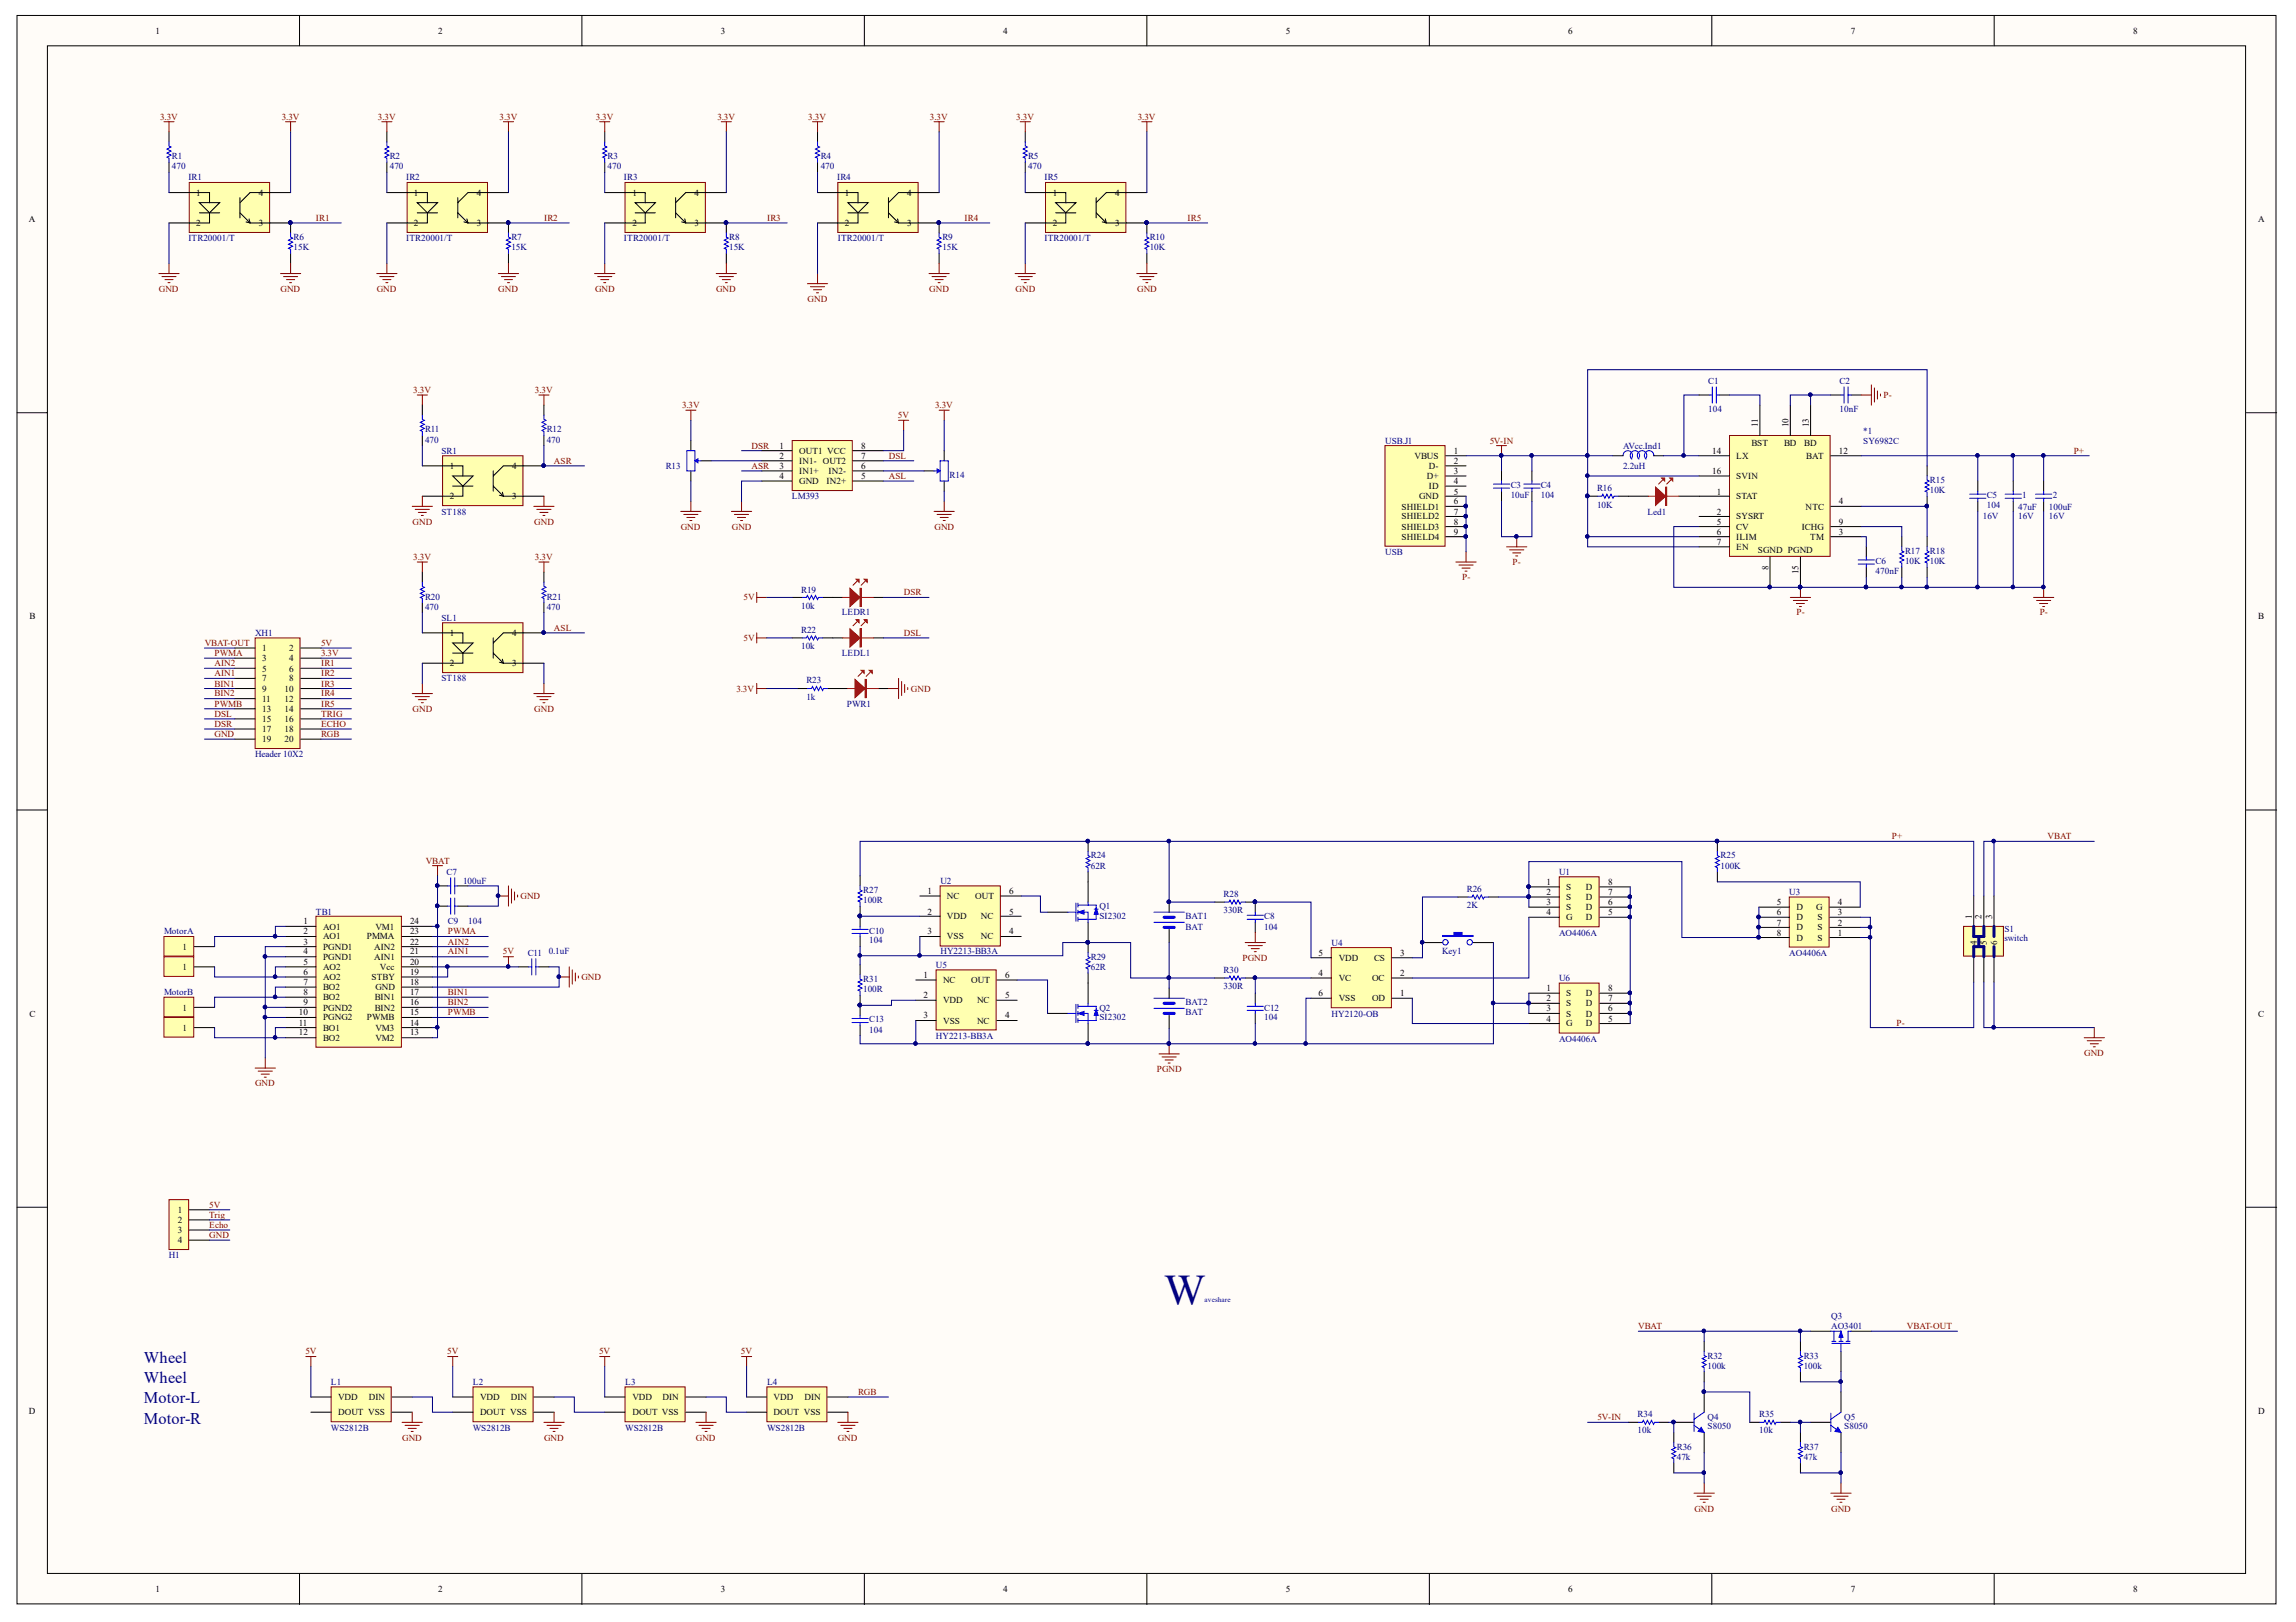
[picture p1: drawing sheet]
<svg xmlns="http://www.w3.org/2000/svg" width="297mm" height="210mm" viewBox="0 0 297 210" stroke-linecap="round" stroke-linejoin="round" font-family="sans-serif">
<defs><g id="words">
<text font-size="5.7" fill="#000080" x="150.6" y="168.8">W</text>
<g font-size="2.1" fill="#000080">
<text x="18.6" y="176.4">Wheel</text>
<text x="18.6" y="179">Wheel</text>
<text x="18.6" y="184.2">Motor-R</text>
<text x="18.6" y="181.6">Motor-L</text>
</g>
<g font-size="1.2">
<text x="20.1" y="4.4">1</text>
<text x="56.7" y="4.4">2</text>
<text x="93.2" y="4.4">3</text>
<text x="129.8" y="4.4">4</text>
<text x="166.3" y="4.4">5</text>
<text x="202.9" y="4.4">6</text>
<text x="239.4" y="4.4">7</text>
<text x="276" y="4.4">8</text>
<text x="3.7" y="28.7">A</text>
<text x="25.4" y="25.4">1</text>
<text x="25.4" y="29.2">2</text>
<text x="33.5" y="29.2">3</text>
<text x="33.5" y="25.4">4</text>
<text x="53.6" y="25.4">1</text>
<text x="53.6" y="29.2">2</text>
<text x="61.7" y="29.2">3</text>
<text x="61.7" y="25.4">4</text>
<text x="81.8" y="25.4">1</text>
<text x="81.8" y="29.2">2</text>
<text x="89.9" y="29.2">3</text>
<text x="89.9" y="25.4">4</text>
<text x="109.3" y="25.4">1</text>
<text x="109.3" y="29.2">2</text>
<text x="117.3" y="29.2">3</text>
<text x="117.3" y="25.4">4</text>
<text x="136.2" y="25.4">1</text>
<text x="136.2" y="29.2">2</text>
<text x="144.3" y="29.2">3</text>
<text x="144.3" y="25.4">4</text>
<text x="292.1" y="28.7">A</text>
<text x="100.9" y="58.1">1</text>
<text x="100.9" y="59.3">2</text>
<text x="103.4" y="58.8">OUT1 VCC</text>
<text x="111.4" y="59.3">7</text>
<text x="111.4" y="58.1">8</text>
<text x="183" y="59.3">VBUS</text>
<text x="188.1" y="58.8">1</text>
<text x="221.5" y="58.8">14</text>
<text x="224.6" y="59.3">LX</text>
<text x="226.6" y="57.7">BST</text>
<text x="227.4" y="55.3" transform="rotate(-90 227.4 55.3)">11</text>
<text x="230.8" y="57.7">BD</text>
<text x="231.4" y="55.3" transform="rotate(-90 231.4 55.3)">10</text>
<text x="233.4" y="57.7">BD</text>
<text x="233.7" y="59.3">BAT</text>
<text x="234" y="55.3" transform="rotate(-90 234 55.3)">13</text>
<text x="237.9" y="58.8">12</text>
<text x="58.2" y="60.7">1</text>
<text x="58.2" y="64.6">2</text>
<text x="66.2" y="64.6">3</text>
<text x="66.2" y="60.7">4</text>
<text x="100.9" y="60.7">3</text>
<text x="100.9" y="62">4</text>
<text x="103.4" y="60">IN1- OUT2</text>
<text x="103.4" y="61.4">IN1+</text>
<text x="103.4" y="62.6">GND</text>
<text x="106.9" y="62.6">IN2+</text>
<text x="107.2" y="61.4">IN2-</text>
<text x="111.4" y="62">5</text>
<text x="111.4" y="60.7">6</text>
<text x="181.3" y="65.9">SHIELD1</text>
<text x="183.6" y="64.6">GND</text>
<text x="184.6" y="62">D+</text>
<text x="184.9" y="60.7">D-</text>
<text x="184.9" y="63.3">ID</text>
<text x="188.1" y="60">2</text>
<text x="188.1" y="61.4">3</text>
<text x="188.1" y="62.6">4</text>
<text x="188.1" y="64">5</text>
<text x="188.1" y="65.3">6</text>
<text x="221.5" y="61.4">16</text>
<text x="222.1" y="64">1</text>
<text x="224.6" y="62">SVIN</text>
<text x="224.6" y="64.6">STAT</text>
<text x="233.6" y="65.9">NTC</text>
<text x="237.9" y="65.3">4</text>
<text x="181.3" y="67.2">SHIELD2</text>
<text x="181.3" y="68.6">SHIELD3</text>
<text x="181.3" y="69.8">SHIELD4</text>
<text x="188.1" y="66.6">7</text>
<text x="188.1" y="67.9">8</text>
<text x="188.1" y="69.2">9</text>
<text x="222.1" y="66.6">2</text>
<text x="222.1" y="67.9">5</text>
<text x="222.1" y="69.2">6</text>
<text x="222.1" y="70.5">7</text>
<text x="224.6" y="67.2">SYSRT</text>
<text x="224.6" y="68.6">CV</text>
<text x="224.6" y="69.8">ILIM</text>
<text x="224.6" y="71.2">EN</text>
<text x="227.4" y="71.5">SGND PGND</text>
<text x="233.1" y="68.6">ICHG</text>
<text x="234.2" y="69.8">TM</text>
<text x="237.9" y="69.2">3</text>
<text x="237.9" y="67.9">9</text>
<text x="228.8" y="73.7" transform="rotate(-90 228.8 73.7)">8</text>
<text x="232.7" y="74.3" transform="rotate(-90 232.7 74.3)">15</text>
<text x="3.8" y="80.1">B</text>
<text x="58.2" y="82.3">1</text>
<text x="66.2" y="82.3">4</text>
<text x="292.1" y="80.1">B</text>
<text x="33.9" y="84.3">1</text>
<text x="33.9" y="85.6">3</text>
<text x="33.9" y="86.9">5</text>
<text x="33.9" y="88.2">7</text>
<text x="33.9" y="89.5">9</text>
<text x="36.8" y="89.5">10</text>
<text x="37.4" y="84.3">2</text>
<text x="37.4" y="85.6">4</text>
<text x="37.4" y="86.9">6</text>
<text x="37.4" y="88.2">8</text>
<text x="58.2" y="86.2">2</text>
<text x="66.2" y="86.2">3</text>
<text x="33.9" y="90.8">11</text>
<text x="33.9" y="92.2">13</text>
<text x="33.9" y="93.4">15</text>
<text x="33.9" y="94.8">17</text>
<text x="36.8" y="90.8">12</text>
<text x="36.8" y="92.2">14</text>
<text x="36.8" y="93.4">16</text>
<text x="36.8" y="94.8">18</text>
<text x="33.9" y="96">19</text>
<text x="36.8" y="96">20</text>
<text x="39.3" y="119.6">1</text>
<text x="53" y="119.6">24</text>
<text x="120" y="115.7">1</text>
<text x="120" y="118.4">2</text>
<text x="122.5" y="116.3">NC</text>
<text x="122.5" y="119">VDD</text>
<text x="126.1" y="116.3">OUT</text>
<text x="126.9" y="119">NC</text>
<text x="130.5" y="115.7">6</text>
<text x="130.5" y="118.4">5</text>
<text x="200.1" y="114.6">1</text>
<text x="200.1" y="115.8">2</text>
<text x="200.1" y="117.2">3</text>
<text x="200.1" y="118.4">4</text>
<text x="202.6" y="115.1">S</text>
<text x="202.6" y="116.5">S</text>
<text x="202.6" y="117.8">S</text>
<text x="202.6" y="119.1">G</text>
<text x="205.2" y="119.1">D</text>
<text x="205.2" y="117.8">D</text>
<text x="205.2" y="116.5">D</text>
<text x="205.2" y="115.1">D</text>
<text x="208" y="118.4">5</text>
<text x="208" y="117.2">6</text>
<text x="208" y="115.8">7</text>
<text x="208" y="114.6">8</text>
<text x="229.9" y="117.2">5</text>
<text x="229.9" y="118.4">6</text>
<text x="229.9" y="119.8">7</text>
<text x="232.4" y="117.8">D</text>
<text x="232.4" y="119.1">D</text>
<text x="235" y="117.8">G</text>
<text x="235.1" y="119.1">S</text>
<text x="237.7" y="119.8">2</text>
<text x="237.7" y="118.4">3</text>
<text x="237.7" y="117.2">4</text>
<text x="255.1" y="118.9" transform="rotate(-90 255.1 118.9)">1</text>
<text x="256.4" y="118.9" transform="rotate(-90 256.4 118.9)">2</text>
<text x="257.7" y="118.9" transform="rotate(-90 257.7 118.9)">3</text>
<text x="23.6" y="122.9">1</text>
<text x="23.6" y="125.5">1</text>
<text x="39.3" y="120.9">2</text>
<text x="39.3" y="122.2">3</text>
<text x="39.3" y="123.5">4</text>
<text x="39.3" y="124.9">5</text>
<text x="41.8" y="120.3">AO1</text>
<text x="41.8" y="121.6">AO1</text>
<text x="41.8" y="122.9">PGND1</text>
<text x="41.8" y="124.2">PGND1</text>
<text x="41.8" y="125.5">AO2</text>
<text x="47.5" y="121.6">PMMA</text>
<text x="48.4" y="124.2">AIN1</text>
<text x="48.4" y="122.9">AIN2</text>
<text x="48.6" y="120.3">VM1</text>
<text x="49.2" y="125.5">Vcc</text>
<text x="53" y="124.9">20</text>
<text x="53" y="123.5">21</text>
<text x="53" y="122.2">22</text>
<text x="53" y="120.9">23</text>
<text x="120" y="120.9">3</text>
<text x="122.5" y="121.6">VSS</text>
<text x="126.9" y="121.6">NC</text>
<text x="130.5" y="120.9">4</text>
<text x="170.6" y="123.7">5</text>
<text x="173.2" y="124.4">VDD</text>
<text x="177.8" y="124.4">CS</text>
<text x="181.1" y="123.7">3</text>
<text x="229.9" y="121.1">8</text>
<text x="232.4" y="120.4">D</text>
<text x="232.4" y="121.7">D</text>
<text x="235.1" y="121.7">S</text>
<text x="235.1" y="120.4">S</text>
<text x="237.7" y="121.1">1</text>
<text x="255.8" y="122.2" transform="rotate(-90 255.8 122.2)">4</text>
<text x="257" y="122.2" transform="rotate(-90 257 122.2)">5</text>
<text x="258.4" y="122.2" transform="rotate(-90 258.4 122.2)">6</text>
<text x="3.8" y="131.5">C</text>
<text x="23.6" y="130.8">1</text>
<text x="38.7" y="131.4">10</text>
<text x="39.3" y="126.1">6</text>
<text x="39.3" y="127.5">7</text>
<text x="39.3" y="128.8">8</text>
<text x="39.3" y="130.1">9</text>
<text x="41.8" y="126.8">AO2</text>
<text x="41.8" y="128.2">BO2</text>
<text x="41.8" y="129.4">BO2</text>
<text x="41.8" y="130.8">PGND2</text>
<text x="48.1" y="126.8">STBY</text>
<text x="48.5" y="130.8">BIN2</text>
<text x="48.5" y="129.4">BIN1</text>
<text x="48.6" y="128.2">GND</text>
<text x="53" y="131.4">15</text>
<text x="53" y="130.1">16</text>
<text x="53" y="128.8">17</text>
<text x="53" y="127.5">18</text>
<text x="53" y="126.1">19</text>
<text x="119.5" y="126.6">1</text>
<text x="119.5" y="131.8">3</text>
<text x="119.5" y="129.2">2</text>
<text x="122" y="127.2">NC</text>
<text x="122" y="129.9">VDD</text>
<text x="125.6" y="127.2">OUT</text>
<text x="126.4" y="129.9">NC</text>
<text x="130" y="131.8">4</text>
<text x="130" y="126.6">6</text>
<text x="130" y="129.2">5</text>
<text x="170.6" y="128.9">6</text>
<text x="170.6" y="126.3">4</text>
<text x="173.2" y="129.6">VSS</text>
<text x="173.2" y="127">VC</text>
<text x="177.5" y="129.6">OD</text>
<text x="177.5" y="127">OC</text>
<text x="181.1" y="128.9">1</text>
<text x="181.1" y="126.3">2</text>
<text x="200.1" y="128.3">1</text>
<text x="200.1" y="129.6">2</text>
<text x="200.1" y="130.9">3</text>
<text x="202.6" y="128.9">S</text>
<text x="202.6" y="130.2">S</text>
<text x="202.6" y="131.5">S</text>
<text x="205.2" y="131.5">D</text>
<text x="205.2" y="130.2">D</text>
<text x="205.2" y="128.9">D</text>
<text x="208" y="130.9">6</text>
<text x="208" y="129.6">7</text>
<text x="208" y="128.3">8</text>
<text x="292.1" y="131.5">C</text>
<text x="23.6" y="133.4">1</text>
<text x="38.7" y="132.7">11</text>
<text x="38.7" y="134">12</text>
<text x="41.8" y="132.1">PGNG2</text>
<text x="41.8" y="133.4">BO1</text>
<text x="41.8" y="134.7">BO2</text>
<text x="47.5" y="132.1">PWMB</text>
<text x="48.6" y="134.7">VM2</text>
<text x="48.6" y="133.4">VM3</text>
<text x="53" y="134">13</text>
<text x="53" y="132.7">14</text>
<text x="122" y="132.5">VSS</text>
<text x="126.4" y="132.5">NC</text>
<text x="200.1" y="132.2">4</text>
<text x="202.6" y="132.8">G</text>
<text x="205.2" y="132.8">D</text>
<text x="208" y="132.2">5</text>
<text x="23" y="157">1</text>
<text x="23" y="158.3">2</text>
<text x="23" y="159.6">3</text>
<text x="23" y="160.9">4</text>
<text x="3.7" y="183">D</text>
<text x="43.7" y="181.2">VDD</text>
<text x="43.7" y="183.1">DOUT VSS</text>
<text x="47.7" y="181.2">DIN</text>
<text x="62.1" y="181.2">VDD</text>
<text x="62.1" y="183.1">DOUT VSS</text>
<text x="66.1" y="181.2">DIN</text>
<text x="81.8" y="181.2">VDD</text>
<text x="81.8" y="183.1">DOUT VSS</text>
<text x="85.7" y="181.2">DIN</text>
<text x="100.1" y="181.2">VDD</text>
<text x="100.1" y="183.1">DOUT VSS</text>
<text x="104.1" y="181.2">DIN</text>
<text x="292.1" y="183">D</text>
<text x="20.1" y="206">1</text>
<text x="56.7" y="206">2</text>
<text x="93.2" y="206">3</text>
<text x="129.8" y="206">4</text>
<text x="166.3" y="206">5</text>
<text x="202.9" y="206">6</text>
<text x="239.4" y="206">7</text>
<text x="276" y="206">8</text>
</g>
<g font-size="1.2" fill="#800000">
<text x="20.7" y="15.5">3.3V</text>
<text x="36.5" y="15.5">3.3V</text>
<text x="48.9" y="15.5">3.3V</text>
<text x="64.6" y="15.5">3.3V</text>
<text x="77.1" y="15.5">3.3V</text>
<text x="92.8" y="15.5">3.3V</text>
<text x="104.6" y="15.5">3.3V</text>
<text x="120.3" y="15.5">3.3V</text>
<text x="131.5" y="15.5">3.3V</text>
<text x="147.2" y="15.5">3.3V</text>
<text x="40.9" y="28.6">IR1</text>
<text x="70.4" y="28.6">IR2</text>
<text x="99.2" y="28.6">IR3</text>
<text x="124.8" y="28.6">IR4</text>
<text x="153.6" y="28.6">IR5</text>
<text x="20.6" y="37.8">GND</text>
<text x="36.3" y="37.8">GND</text>
<text x="48.7" y="37.8">GND</text>
<text x="64.5" y="37.8">GND</text>
<text x="77" y="37.8">GND</text>
<text x="92.6" y="37.8">GND</text>
<text x="104.5" y="39.1">GND</text>
<text x="120.2" y="37.8">GND</text>
<text x="131.4" y="37.8">GND</text>
<text x="147.1" y="37.8">GND</text>
<text x="53.5" y="50.9">3.3V</text>
<text x="69.2" y="50.9">3.3V</text>
<text x="88.2" y="52.8">3.3V</text>
<text x="121" y="52.8">3.3V</text>
<text x="243.7" y="51.5">P-</text>
<text x="97.2" y="58.1">DSR</text>
<text x="115" y="59.3">DSL</text>
<text x="116.2" y="54.1">5V</text>
<text x="192.7" y="57.4">5V-IN</text>
<text x="268.3" y="58.8">P+</text>
<text x="71.7" y="60">ASR</text>
<text x="97.2" y="60.7">ASR</text>
<text x="115" y="62">ASL</text>
<text x="53.4" y="67.9">GND</text>
<text x="69.1" y="67.9">GND</text>
<text x="88.1" y="68.6">GND</text>
<text x="94.7" y="68.6">GND</text>
<text x="120.9" y="68.6">GND</text>
<text x="53.5" y="72.5">3.3V</text>
<text x="69.2" y="72.5">3.3V</text>
<text x="96.2" y="77.7">5V</text>
<text x="116.9" y="77">DSR</text>
<text x="189.2" y="75.1">P-</text>
<text x="195.7" y="73.1">P-</text>
<text x="26.5" y="83.6">VBAT-OUT</text>
<text x="41.5" y="83.6">5V</text>
<text x="71.7" y="81.7">ASL</text>
<text x="96.2" y="82.9">5V</text>
<text x="116.9" y="82.3">DSL</text>
<text x="232.4" y="79.6">P-</text>
<text x="263.9" y="79.6">P-</text>
<text x="27.8" y="84.9">PWMA</text>
<text x="27.8" y="86.2">AIN2</text>
<text x="27.8" y="87.5">AIN1</text>
<text x="27.8" y="88.9">BIN1</text>
<text x="41.5" y="86.2">IR1</text>
<text x="41.5" y="87.5">IR2</text>
<text x="41.5" y="88.9">IR3</text>
<text x="41.5" y="84.9">3.3V</text>
<text x="95.3" y="89.5">3.3V</text>
<text x="117.9" y="89.5">GND</text>
<text x="27.8" y="94.1">DSR</text>
<text x="27.8" y="92.7">DSL</text>
<text x="27.8" y="90.1">BIN2</text>
<text x="27.8" y="91.5">PWMB</text>
<text x="27.8" y="95.4">GND</text>
<text x="41.5" y="90.1">IR4</text>
<text x="41.5" y="91.5">IR5</text>
<text x="41.5" y="95.4">RGB</text>
<text x="41.5" y="92.7">TRIG</text>
<text x="41.5" y="94.1">ECHO</text>
<text x="53.4" y="92.2">GND</text>
<text x="69.1" y="92.2">GND</text>
<text x="55.1" y="111.8">VBAT</text>
<text x="244.8" y="108.6">P+</text>
<text x="264.9" y="108.6">VBAT</text>
<text x="67.3" y="116.3">GND</text>
<text x="58" y="120.9">PWMA</text>
<text x="58" y="122.2">AIN2</text>
<text x="58" y="123.5">AIN1</text>
<text x="65.1" y="123.5">5V</text>
<text x="160.8" y="124.4">PGND</text>
<text x="58" y="128.8">BIN1</text>
<text x="58" y="130.1">BIN2</text>
<text x="58" y="131.4">PWMB</text>
<text x="75.2" y="126.8">GND</text>
<text x="245.4" y="132.7">P-</text>
<text x="269.6" y="136.6">GND</text>
<text x="33" y="140.6">GND</text>
<text x="149.7" y="138.7">PGND</text>
<text x="27.1" y="156.3">5V</text>
<text x="27.1" y="157.6">Trig</text>
<text x="27.1" y="158.9">Echo</text>
<text x="27.1" y="160.2">GND</text>
<text x="211.9" y="172">VBAT</text>
<text x="246.7" y="172">VBAT-OUT</text>
<text x="39.5" y="175.3">5V</text>
<text x="57.9" y="175.3">5V</text>
<text x="77.5" y="175.3">5V</text>
<text x="95.9" y="175.3">5V</text>
<text x="111" y="180.5">RGB</text>
<text x="206.7" y="183.8">5V-IN</text>
<text x="52" y="186.4">GND</text>
<text x="70.4" y="186.4">GND</text>
<text x="90" y="186.4">GND</text>
<text x="108.4" y="186.4">GND</text>
<text x="219.2" y="195.6">GND</text>
<text x="236.9" y="195.6">GND</text>
</g>
<g font-size="1.2" fill="#000080">
<text x="22.3" y="21.9">470</text>
<text x="22.3" y="20.6">R1</text>
<text x="24.4" y="23.3">IR1</text>
<text x="50.4" y="21.9">470</text>
<text x="50.4" y="20.6">R2</text>
<text x="52.5" y="23.3">IR2</text>
<text x="78.6" y="21.9">470</text>
<text x="78.6" y="20.6">R3</text>
<text x="80.7" y="23.3">IR3</text>
<text x="106.2" y="21.9">470</text>
<text x="106.2" y="20.6">R4</text>
<text x="108.3" y="23.3">IR4</text>
<text x="133" y="21.9">470</text>
<text x="133" y="20.6">R5</text>
<text x="135.1" y="23.3">IR5</text>
<text x="24.4" y="31.2">ITR20001/T</text>
<text x="38" y="32.4">15K</text>
<text x="38" y="31.1">R6</text>
<text x="52.5" y="31.2">ITR20001/T</text>
<text x="66.2" y="32.4">15K</text>
<text x="66.2" y="31.1">R7</text>
<text x="80.7" y="31.2">ITR20001/T</text>
<text x="94.3" y="32.4">15K</text>
<text x="94.3" y="31.1">R8</text>
<text x="108.4" y="31.2">ITR20001/T</text>
<text x="121.9" y="32.4">15K</text>
<text x="121.9" y="31.1">R9</text>
<text x="135.1" y="31.2">ITR20001/T</text>
<text x="148.7" y="32.4">10K</text>
<text x="148.7" y="31.1">R10</text>
<text x="221" y="49.7">C1</text>
<text x="221" y="53.3">104</text>
<text x="238" y="49.7">C2</text>
<text x="238" y="53.3">10nF</text>
<text x="55" y="57.3">470</text>
<text x="55" y="56">R11</text>
<text x="57.1" y="58.8">SR1</text>
<text x="70.7" y="57.3">470</text>
<text x="70.7" y="56">R12</text>
<text x="179.2" y="57.4">USB.J1</text>
<text x="210" y="58.1">AVcc.Ind1</text>
<text x="241" y="56.1">*1</text>
<text x="241" y="57.4">SY6982C</text>
<text x="86.1" y="60.7">R13</text>
<text x="102.5" y="64.6">LM393</text>
<text x="122.8" y="61.9">R14</text>
<text x="195.4" y="63.2">C3</text>
<text x="195.4" y="64.5">10uF</text>
<text x="199.3" y="63.2">C4</text>
<text x="199.3" y="64.5">104</text>
<text x="206.6" y="63.6">R16</text>
<text x="206.6" y="65.7">10K</text>
<text x="210" y="60.7">2.2uH</text>
<text x="249.7" y="62.6">R15</text>
<text x="249.7" y="63.8">10K</text>
<text x="257" y="64.5">C5</text>
<text x="257" y="65.8">104</text>
<text x="261.1" y="65.9">47uF</text>
<text x="261.6" y="64.5">1</text>
<text x="265.1" y="65.9">100uF</text>
<text x="265.6" y="64.5">2</text>
<text x="57.1" y="66.6">ST188</text>
<text x="179.2" y="71.9">USB</text>
<text x="213.1" y="66.6">Led1</text>
<text x="246.5" y="71.7">R17</text>
<text x="249.7" y="71.7">R18</text>
<text x="256.5" y="67.2">16V</text>
<text x="261.1" y="67.2">16V</text>
<text x="265.1" y="67.2">16V</text>
<text x="55" y="77.6">R20</text>
<text x="70.7" y="77.6">R21</text>
<text x="103.6" y="76.7">R19</text>
<text x="242.7" y="73">C6</text>
<text x="242.7" y="74.3">470nF</text>
<text x="246.5" y="73">10K</text>
<text x="249.7" y="73">10K</text>
<text x="33" y="82.3">XH1</text>
<text x="55" y="78.9">470</text>
<text x="57.1" y="80.3">SL1</text>
<text x="70.7" y="78.9">470</text>
<text x="103.6" y="81.9">R22</text>
<text x="103.6" y="78.8">10k</text>
<text x="108.9" y="79.6">LEDR1</text>
<text x="57.1" y="88.2">ST188</text>
<text x="103.6" y="84">10k</text>
<text x="104.3" y="88.4">R23</text>
<text x="108.9" y="84.9">LEDL1</text>
<text x="104.3" y="90.5">1k</text>
<text x="109.6" y="91.5">PWR1</text>
<text x="33" y="98">Header 10X2</text>
<text x="57.8" y="113.2">C7</text>
<text x="141.1" y="111.1">R24</text>
<text x="141.1" y="112.4">62R</text>
<text x="201.7" y="113.2">U1</text>
<text x="222.6" y="111.1">R25</text>
<text x="222.6" y="112.4">100K</text>
<text x="40.9" y="118.4">TB1</text>
<text x="58" y="119.6">C9</text>
<text x="59.9" y="114.4">100uF</text>
<text x="60.6" y="119.6">104</text>
<text x="111.7" y="115.6">R27</text>
<text x="111.7" y="116.8">100R</text>
<text x="121.7" y="114.4">U2</text>
<text x="142.2" y="117.7">Q1</text>
<text x="142.2" y="119">SI2302</text>
<text x="153.4" y="119">BAT1</text>
<text x="158.3" y="116.1">R28</text>
<text x="158.3" y="118.2">330R</text>
<text x="163.5" y="119">C8</text>
<text x="189.8" y="115.4">R26</text>
<text x="189.8" y="117.5">2K</text>
<text x="231.5" y="115.8">U3</text>
<text x="21.2" y="120.9">MotorA</text>
<text x="68.3" y="123.7">C11</text>
<text x="71" y="123.5">0.1uF</text>
<text x="112.4" y="120.8">C10</text>
<text x="112.4" y="122.1">104</text>
<text x="121.1" y="125.3">U5</text>
<text x="121.7" y="123.5">HY2213-BB3A</text>
<text x="141.1" y="124.2">R29</text>
<text x="141.1" y="125.5">62R</text>
<text x="153.4" y="120.3">BAT</text>
<text x="158.3" y="125.9">R30</text>
<text x="163.5" y="120.3">104</text>
<text x="172.3" y="122.4">U4</text>
<text x="186.6" y="123.4">Key1</text>
<text x="201.7" y="121.1">AO4406A</text>
<text x="231.5" y="123.7">AO4406A</text>
<text x="259.3" y="120.6">S1</text>
<text x="259.3" y="121.8">switch</text>
<text x="21.2" y="128.8">MotorB</text>
<text x="111.7" y="127.1">R31</text>
<text x="111.7" y="128.4">100R</text>
<text x="142.2" y="130.8">Q2</text>
<text x="153.4" y="130.1">BAT2</text>
<text x="153.4" y="131.4">BAT</text>
<text x="158.3" y="128">330R</text>
<text x="163.5" y="130.8">C12</text>
<text x="172.3" y="131.5">HY2120-OB</text>
<text x="201.7" y="127">U6</text>
<text x="112.4" y="132.3">C13</text>
<text x="112.4" y="133.7">104</text>
<text x="121.1" y="134.4">HY2213-BB3A</text>
<text x="142.2" y="132.1">SI2302</text>
<text x="163.5" y="132.1">104</text>
<text x="201.7" y="134.8">AO4406A</text>
<text x="21.8" y="162.8">H1</text>
<text x="236.9" y="170.7">Q3</text>
<text x="236.9" y="172">AO3401</text>
<text x="42.8" y="179.2">L1</text>
<text x="61.2" y="179.2">L2</text>
<text x="80.9" y="179.2">L3</text>
<text x="99.2" y="179.2">L4</text>
<text x="220.9" y="175.9">R32</text>
<text x="220.9" y="177.1">100k</text>
<text x="233.3" y="175.9">R33</text>
<text x="233.3" y="177.1">100k</text>
<text x="42.8" y="185.2">WS2812B</text>
<text x="61.2" y="185.2">WS2812B</text>
<text x="80.9" y="185.2">WS2812B</text>
<text x="99.2" y="185.2">WS2812B</text>
<text x="211.9" y="183.4">R34</text>
<text x="211.9" y="185.5">10k</text>
<text x="220.9" y="183.7">Q4</text>
<text x="220.9" y="185">S8050</text>
<text x="227.6" y="183.4">R35</text>
<text x="227.6" y="185.5">10k</text>
<text x="238.6" y="183.7">Q5</text>
<text x="238.6" y="185">S8050</text>
<text x="216.9" y="187.6">R36</text>
<text x="216.9" y="189">47k</text>
<text x="233.3" y="187.6">R37</text>
<text x="233.3" y="189">47k</text>
</g>
<text font-size=".9" fill="#000080" x="155.8" y="168.5">aveshare</text>
</g></defs>
<g fill="#fffcf8" stroke="#000" stroke-width=".13">
<path d="M2.2 2h292.3v205.6h-292.3z"/>
<path d="M6.1 5.9h284.4v197.7h-284.4z"/>
</g>
<g fill="none" stroke="#000" stroke-width=".13">
<path d="M21.9 17.1v1.3M38.7 2v3.9M75.3 2v3.9M105.8 17.1v1.3M111.8 2v3.9M148.4 2v3.9M184.9 2v3.9M221.5 2v3.9M258 2v3.9M21.9 21v1.3M37.6 28.9v1.3M37.6 32.8v1.3"/>
<path d="M105.8 21v1.3M121.5 28.9v1.3M121.5 32.8v1.3M2.2 53.4h3.9M290.6 53.4h3.9M2.2 104.8h3.9M56.6 117.3h1.3M59.2 117.3h1.3M290.6 104.8h3.9M67.1 125.1h1.3M69.7 125.1h1.3M2.2 156.2h3.9"/>
<path d="M290.6 156.2h3.9M38.7 203.7v3.9M75.3 203.7v3.9M111.8 203.7v3.9M148.4 203.7v3.9M184.9 203.7v3.9M221.5 203.7v3.9M258 203.7v3.9"/>
</g>
<g fill="none" stroke="#800000" stroke-width=".13">
<path d="M21.2 15.8h1.3M21.9 15.8v1.3M36.9 15.8h1.4M37.6 15.8v1.3M105.1 15.8h1.3M105.8 15.8v1.3M120.8 15.8h1.4M121.5 15.8v1.3M20.6 35.4h2.6M20.9 35.8h1.9M21.3 36.2h1.1M21.7 36.6h.3"/>
<path d="M21.9 34.1v1.3M36.3 35.4h2.6M36.7 35.8h1.8M37.1 36.2h1M37.5 36.6h.2M37.6 34.1v1.3M104.5 36.7h2.6M104.8 37.1h1.9M105.2 37.5h1.1M105.6 37.9h.3M105.8 35.4v1.3M120.2 35.4h2.6"/>
<path d="M120.6 35.8h1.8M121 36.2h1M121.4 36.6h.2M121.5 34.1v1.3M55.9 112h1.4M56.6 112v1.3M64.5 116h1.3M65.8 114.6v2.7M66.2 115v1.9M66.6 115.4v1.1M67 115.8v.3M33 138.2h2.6"/>
<path d="M33.4 138.6h1.8M33.8 139h1M34.2 139.4h.2M34.3 136.9v1.3M65.1 123.8h1.3M65.8 123.8v1.3M72.3 126.4h1.3M73.6 125.1v2.6M74 125.5v1.8M74.4 125.9v1.1M74.8 126.3v.3"/>
</g>
<g fill="#000080" stroke="#000080" stroke-width=".13">
<circle cx="72.3" cy="126.4" r=".22"/>
<circle cx="65.7" cy="125.1" r=".22"/>
<circle cx="56.6" cy="117.2" r=".22"/>
<circle cx="64.4" cy="115.9" r=".22"/>
<circle cx="37.5" cy="28.8" r=".22"/>
<circle cx="121.5" cy="28.8" r=".22"/>
</g>
<path d="M21.9 18.4v.5l.2 .1-.5 .3 .5 .3-.5 .2 .5 .3-.5 .2 .3 .2v.5M105.8 18.4v.5l.2 .1-.5 .3 .5 .3-.5 .2 .5 .3-.5 .2 .3 .2v.5M37.6 30.2v.5l.3 .1-.6 .3 .6 .2-.6 .3 .6 .3-.6 .2 .3 .2v.5M121.5 30.2v.5l.3 .1-.6 .3 .6 .2-.6 .3 .6 .3-.6 .2 .3 .2v.5M57.9 117.3h.4M58.3 116.2v2.1M58.8 116.2v2.1M58.8 117.3h.4M68.4 125.1h.4M68.8 124.1v2.1M69.3 124.1v2.1M69.3 125.1h.4" fill="none" stroke="#00f" stroke-width=".13"/>
<path d="M24.5 23.6h10.4v6.5h-10.4z" fill="#ffffb0" stroke="#800000" stroke-width=".13"/>
<path d="M21.9 24.9h5.2v1.3M25.8 26.2h2.6l-1.3 1.3zM25.8 27.5h2.6M27.1 27.5v1.4h-5.2M31 25.6v2.6M31 27.5l1.4 1.4M31.8 28.7l.6 .2M32.2 28.3l.2 .6M32.4 28.9h5.2M37.6 24.9h-5.2l-1.4 1.3" fill="none" stroke="#000" stroke-width=".13"/>
<circle cx="37.5" cy="28.8" r=".22" fill="#000080" stroke="#000080" stroke-width=".13"/>
<path d="M108.4 23.6h10.4v6.5h-10.4z" fill="#ffffb0" stroke="#800000" stroke-width=".13"/>
<g fill="none" stroke="#000" stroke-width=".13">
<path d="M132.6 17.1v1.3M105.8 24.9h5.2v1.3M109.7 26.2h2.6l-1.3 1.3zM109.7 27.5h2.6M111 27.5v1.4h-5.2M114.9 25.6v2.6M114.9 27.5l1.4 1.4M115.7 28.7l.6 .2M116.1 28.3l.2 .6M116.3 28.9h5.2M121.5 24.9h-5.2l-1.4 1.3M132.6 21v1.3"/>
<path d="M148.4 28.9v1.3M148.4 32.8v1.3"/>
</g>
<g fill="#000080" stroke="#000080" stroke-width=".13">
<circle cx="121.5" cy="28.8" r=".22"/>
<circle cx="148.3" cy="28.8" r=".22"/>
</g>
<path d="M132.6 18.4v.5l.3 .1-.5 .3 .5 .3-.5 .2 .5 .3-.5 .2 .2 .2v.5M148.4 30.2v.5l.2 .1-.5 .3 .5 .2-.5 .3 .5 .3-.5 .2 .3 .2v.5" fill="none" stroke="#00f" stroke-width=".13"/>
<g fill="none" stroke="#800000" stroke-width=".13">
<path d="M132 15.8h1.3M132.6 15.8v1.3M147.7 15.8h1.3M148.4 15.8v1.3M131.3 35.4h2.7M131.7 35.8h1.9M132.1 36.2h1.1M132.5 36.6h.3M132.6 34.1v1.3M147.1 35.4h2.6M147.5 35.8h1.8M147.8 36.2h1.1"/>
<path d="M148.2 36.6h.3M148.4 34.1v1.3"/>
</g>
<path d="M135.3 23.6h10.4v6.5h-10.4z" fill="#ffffb0" stroke="#800000" stroke-width=".13"/>
<path d="M132.6 24.9h5.3v1.3M136.6 26.2h2.6l-1.3 1.3zM136.6 27.5h2.6M137.9 27.5v1.4h-5.3M141.8 25.6v2.6M141.8 27.5l1.3 1.4M142.6 28.7l.5 .2M143 28.3l.1 .6M143.1 28.9h5.3M148.4 24.9h-5.3l-1.3 1.3" fill="none" stroke="#000" stroke-width=".13"/>
<circle cx="148.3" cy="28.8" r=".22" fill="#000080" stroke="#000080" stroke-width=".13"/>
<path d="M57.3 59h10.4v6.4h-10.4z" fill="#ffffb0" stroke="#800000" stroke-width=".13"/>
<path d="M54.6 60.3h5.3v1.3M58.6 61.6h2.6l-1.3 1.3zM58.6 62.9h2.6M59.9 62.9v1.3h-5.3M63.8 60.9v2.7M63.8 62.9l1.3 1.3M64.6 64.1l.5 .1M65 63.7l.1 .5M65.1 64.2h5.3M70.4 60.3h-5.3l-1.3 1.3" fill="none" stroke="#000" stroke-width=".13"/>
<circle cx="70.3" cy="60.3" r=".22" fill="#000080" stroke="#000080" stroke-width=".13"/>
<path d="M57.3 80.6h10.4v6.4h-10.4z" fill="#ffffb0" stroke="#800000" stroke-width=".13"/>
<path d="M54.6 81.9h5.3v1.3M58.6 83.2h2.6l-1.3 1.3zM58.6 84.5h2.6M59.9 84.5v1.3h-5.3M63.8 82.6v2.6M63.8 84.5l1.3 1.3M64.6 85.7l.5 .1M65 85.3l.1 .5M65.1 85.8h5.3M70.4 81.9h-5.3l-1.3 1.3" fill="none" stroke="#000" stroke-width=".13"/>
<circle cx="70.3" cy="81.9" r=".22" fill="#000080" stroke="#000080" stroke-width=".13"/>
<path d="M99.2 179.5h7.8v4.5h-7.8z" fill="#ffffb0" stroke="#800000" stroke-width=".13"/>
<path d="M96.6 180.8h2.6M96.6 182.8h2.6M107.1 180.8h2.6M107.1 182.8h2.6" fill="none" stroke="#000" stroke-width=".13"/>
<path d="M80.9 179.5h7.7v4.5h-7.7z" fill="#ffffb0" stroke="#800000" stroke-width=".13"/>
<path d="M78.2 180.8h2.7M78.2 182.8h2.7M88.7 180.8h2.6M88.7 182.8h2.6" fill="none" stroke="#000" stroke-width=".13"/>
<path d="M61.2 179.5h7.8v4.5h-7.8z" fill="#ffffb0" stroke="#800000" stroke-width=".13"/>
<path d="M58.6 180.8h2.6M58.6 182.8h2.6M69.1 180.8h2.6M69.1 182.8h2.6" fill="none" stroke="#000" stroke-width=".13"/>
<path d="M42.8 179.5h7.8v4.5h-7.8z" fill="#ffffb0" stroke="#800000" stroke-width=".13"/>
<path d="M54.6 52.4v1.3M54.6 56.4v1.3M70.4 52.4v1.3M70.4 56.4v1.3M54.6 74v1.3M54.6 78v1.3M70.4 74v1.3M70.4 78v1.3M40.2 180.8h2.6M40.2 182.8h2.6M50.7 180.8h2.6M50.7 182.8h2.6" fill="none" stroke="#000" stroke-width=".13"/>
<g fill="none" stroke="#800000" stroke-width=".13">
<path d="M54 51.1h1.3M54.6 51.1v1.3M53.3 65.5h2.6M53.7 65.9h1.9M54.1 66.3h1.1M54.5 66.7h.3M54.6 64.2v1.3M69.1 65.5h2.6M69.5 65.9h1.8M69.8 66.3h1.1M70.2 66.7h.3M70.4 64.2v1.3"/>
<path d="M53.3 89.8h2.6M53.7 90.2h1.9M54.1 90.5h1.1M54.5 90.9h.3M54.6 88.4v1.4M69.1 89.8h2.6M69.5 90.2h1.8M69.8 90.5h1.1M70.2 90.9h.3M70.4 88.4v1.4M39.6 175.5h1.3M40.2 175.5v1.4"/>
<path d="M57.9 175.5h1.3M58.6 175.5v1.4M77.6 175.5h1.3M78.2 175.5v1.4M95.9 175.5h1.3M96.6 175.5v1.4M52 184.1h2.6M52.4 184.5h1.8M52.8 184.8h1.1M53.2 185.2h.3M53.3 182.8v1.3M70.4 184.1h2.6"/>
<path d="M70.8 184.5h1.8M71.2 184.8h1M71.5 185.2h.3M71.7 182.8v1.3M90 184.1h2.7M90.4 184.5h1.9M90.8 184.8h1.1M91.2 185.2h.3M91.3 182.8v1.3M108.4 184.1h2.6M108.8 184.5h1.8M109.2 184.8h1"/>
<path d="M109.6 185.2h.2M109.7 182.8v1.3"/>
</g>
<path d="M54.6 53.7v.6l.3 .1-.5 .3 .5 .2-.5 .3 .5 .2-.5 .3 .2 .1v.6M70.4 53.7v.6l.2 .1-.5 .3 .5 .2-.5 .3 .5 .2-.5 .3 .3 .1v.6M54.6 75.3v.6l.3 .1-.5 .3 .5 .2-.5 .3 .5 .3-.5 .2 .2 .1v.6M70.4 75.3v.6l.2 .1-.5 .3 .5 .2-.5 .3 .5 .3-.5 .2 .3 .1v.6" fill="none" stroke="#00f" stroke-width=".13"/>
<path d="M40.9 118.6h11v16.9h-11z" fill="#ffffb0" stroke="#800000" stroke-width=".13"/>
<g fill="none" stroke="#000" stroke-width=".13">
<path d="M36.9 119.9h4M52 119.9h3.9M36.9 121.2h4M36.9 122.5h4M36.9 123.8h4M36.9 125.1h4M36.9 126.4h4M36.9 127.7h4M36.9 129.1h4M36.9 130.4h4M36.9 131.7h4M36.9 133h4"/>
<path d="M36.9 134.3h4M52 121.2h3.9M52 122.5h3.9M52 123.8h3.9M52 125.1h3.9M52 126.4h3.9M52 127.7h3.9M52 129.1h3.9M52 130.4h3.9M52 131.7h3.9M52 133h3.9M52 134.3h3.9"/>
</g>
<path d="M69.7 51.1h1.3M70.4 51.1v1.3M54 72.7h1.3M54.6 72.7v1.3M69.7 72.7h1.3M70.4 72.7v1.3" fill="none" stroke="#800000" stroke-width=".13"/>
<path d="M102.5 57h7.8v6.5h-7.8z" fill="#ffffb0" stroke="#800000" stroke-width=".13"/>
<path d="M89.4 57v1.3M90.7 59.6h1.3M98.6 58.3h3.9M98.6 59.6h3.9M110.4 58.3h3.9M110.4 59.6h3.9M89.4 60.9v1.4M98.6 60.9h3.9M98.6 62.3h3.9M110.4 60.9h3.9M110.4 62.3h3.9" fill="none" stroke="#000" stroke-width=".13"/>
<path d="M116.3 54.4h1.3M116.9 54.4v1.3M94.6 66.2h2.6M95 66.6h1.9M95.4 67h1.1M95.8 67.4h.3M95.9 64.9v1.3" fill="none" stroke="#800000" stroke-width=".13"/>
<path d="M90 59.6h.7" fill="none" stroke="#00f" stroke-width=".13"/>
<path d="M89.9 59.6l.4-.2v.5z" fill="#00f"/>
<path d="M88.9 58.3h1v2.6h-1zM89.9 59.6l.4-.2v.5zM120.8 60.9h.7" fill="none" stroke="#00f" stroke-width=".13"/>
<path d="M88.7 53.1h1.3M89.4 53.1v1.3M88.1 66.2h2.6M88.5 66.6h1.8M88.9 67h1M89.2 67.4h.3M89.4 64.9v1.3" fill="none" stroke="#800000" stroke-width=".13"/>
<path d="M122.2 58.3v1.3M119.5 60.9h1.3M122.2 62.3v1.3" fill="none" stroke="#000" stroke-width=".13"/>
<path d="M121.2 60.7l.4 .2-.4 .3z" fill="#00f"/>
<path d="M121.6 59.6h1.1v2.7h-1.1zM121.2 60.7l.4 .2-.4 .3zM103.8 82.6h.5l.2-.3 .2 .5 .3-.5 .2 .5 .3-.5 .3 .5 .1-.2h.5" fill="none" stroke="#00f" stroke-width=".13"/>
<path d="M121.5 53.1h1.3M122.2 53.1v1.3M120.8 66.2h2.7M121.2 66.6h1.9M121.6 67h1.1M122 67.4h.3M122.2 64.9v1.3" fill="none" stroke="#800000" stroke-width=".13"/>
<path d="M102.5 82.6h1.3M106.4 82.6h2.6M113 82.6h1.3" fill="none" stroke="#000" stroke-width=".13"/>
<path d="M109 82.6h4M110.9 80.5l-.5 .5M111.9 80.5l-.5 .5" fill="none" stroke="#bf0000" stroke-width=".13"/>
<path d="M110 81.4l1.3 1.2-1.3 1.1z" fill="#bf0000"/>
<path d="M110 81.4l1.3 1.2-1.3 1.1zM111.3 81.4h.1v2.3h-.1zM111.3 81.4v2.3" fill="none" stroke="#bf0000" stroke-width=".13"/>
<path d="M111.8 80.2h.4v.4z" fill="#bf0000"/>
<path d="M111.8 80.2h.4v.4z" fill="none" stroke="#bf0000" stroke-width=".13"/>
<path d="M110.7 80.2h.4v.4z" fill="#bf0000"/>
<path d="M109 77.3h4M110.9 75.2l-.5 .5M111.9 75.2l-.5 .5M110.7 80.2h.4v.4z" fill="none" stroke="#bf0000" stroke-width=".13"/>
<path d="M102.5 77.3h1.3M106.4 77.3h2.6M113 77.3h1.3" fill="none" stroke="#000" stroke-width=".13"/>
<path d="M103.8 77.3h.5l.2-.2 .2 .5 .3-.5 .2 .5 .3-.5 .3 .5 .1-.3h.5" fill="none" stroke="#00f" stroke-width=".13"/>
<path d="M110 76.1l1.3 1.2-1.3 1.2z" fill="#bf0000"/>
<path d="M110 76.1l1.3 1.2-1.3 1.2zM111.3 76.1h.1v2.4h-.1zM111.3 76.1v2.4" fill="none" stroke="#bf0000" stroke-width=".13"/>
<path d="M111.8 75h.4v.3z" fill="#bf0000"/>
<path d="M111.8 75h.4v.3z" fill="none" stroke="#bf0000" stroke-width=".13"/>
<path d="M110.7 75h.4v.3z" fill="#bf0000"/>
<path d="M110.7 75h.4v.3z" fill="none" stroke="#bf0000" stroke-width=".13"/>
<path d="M21.9 155.2h2.5v6.5h-2.5z" fill="#ffffb0" stroke="#800000" stroke-width=".13"/>
<path d="M50 17.1v1.3M50 21v1.3M65.8 28.9v1.3M65.8 32.8v1.3M24.5 156.6h2.6M24.5 157.9h2.6M24.5 159.2h2.6M24.5 160.5h2.6" fill="none" stroke="#000" stroke-width=".13"/>
<path d="M50 18.4v.5l.3 .1-.5 .3 .5 .3-.5 .2 .5 .3-.5 .2 .2 .2v.5M65.8 30.2v.5l.2 .1-.5 .3 .5 .2-.5 .3 .5 .3-.5 .2 .3 .2v.5" fill="none" stroke="#00f" stroke-width=".13"/>
<g fill="none" stroke="#800000" stroke-width=".13">
<path d="M49.4 15.8h1.3M50 15.8v1.3M65.1 15.8h1.3M65.8 15.8v1.3M48.7 35.4h2.7M49.1 35.8h1.9M49.5 36.2h1.1M49.9 36.6h.3M50 34.1v1.3M64.5 35.4h2.6M64.9 35.8h1.8M65.3 36.2h1"/>
<path d="M65.6 36.6h.3M65.8 34.1v1.3"/>
</g>
<circle cx="65.7" cy="28.8" r=".22" fill="#000080" stroke="#000080" stroke-width=".13"/>
<path d="M52.7 23.6h10.4v6.5h-10.4z" fill="#ffffb0" stroke="#800000" stroke-width=".13"/>
<g fill="none" stroke="#000" stroke-width=".13">
<path d="M78.2 17.1v1.3M50 24.9h5.3v1.3M54 26.2h2.6l-1.3 1.3zM54 27.5h2.6M55.3 27.5v1.4h-5.3M59.2 25.6v2.6M59.2 27.5l1.3 1.4M60 28.7l.5 .2M60.4 28.3l.1 .6M60.5 28.9h5.3M65.8 24.9h-5.3l-1.3 1.3M78.2 21v1.3"/>
<path d="M94 28.9v1.3M94 32.8v1.3"/>
</g>
<g fill="#000080" stroke="#000080" stroke-width=".13">
<circle cx="65.7" cy="28.8" r=".22"/>
<circle cx="93.9" cy="28.8" r=".22"/>
</g>
<path d="M78.2 18.4v.5l.3 .1-.5 .3 .5 .3-.5 .2 .5 .3-.5 .2 .2 .2v.5M94 30.2v.5l.2 .1-.5 .3 .5 .2-.5 .3 .5 .3-.5 .2 .3 .2v.5" fill="none" stroke="#00f" stroke-width=".13"/>
<g fill="none" stroke="#800000" stroke-width=".13">
<path d="M77.6 15.8h1.3M78.2 15.8v1.3M93.3 15.8h1.3M94 15.8v1.3M76.9 35.4h2.6M77.3 35.8h1.9M77.7 36.2h1.1M78.1 36.6h.3M78.2 34.1v1.3M92.7 35.4h2.6M93 35.8h1.9M93.4 36.2h1.1"/>
<path d="M93.8 36.6h.3M94 34.1v1.3"/>
</g>
<path d="M80.9 23.6h10.4v6.5h-10.4z" fill="#ffffb0" stroke="#800000" stroke-width=".13"/>
<path d="M78.2 24.9h5.3v1.3M82.2 26.2h2.6l-1.3 1.3zM82.2 27.5h2.6M83.5 27.5v1.4h-5.3M87.4 25.6v2.6M87.4 27.5l1.3 1.4M88.2 28.7l.5 .2M88.6 28.3l.1 .6M88.7 28.9h5.3M94 24.9h-5.3l-1.3 1.3" fill="none" stroke="#000" stroke-width=".13"/>
<circle cx="93.9" cy="28.8" r=".22" fill="#000080" stroke="#000080" stroke-width=".13"/>
<path d="M21.2 121.2h3.9v2.5h-3.9z" fill="#ffffb0" stroke="#800000" stroke-width=".13"/>
<path d="M25.1 122.5h2.7" fill="none" stroke="#000" stroke-width=".13"/>
<path d="M21.2 123.8h3.9v2.6h-3.9z" fill="#ffffb0" stroke="#800000" stroke-width=".13"/>
<path d="M25.1 125.1h2.7" fill="none" stroke="#000" stroke-width=".13"/>
<path d="M21.2 129.1h3.9v2.5h-3.9z" fill="#ffffb0" stroke="#800000" stroke-width=".13"/>
<path d="M25.1 130.4h2.7" fill="none" stroke="#000" stroke-width=".13"/>
<path d="M21.2 131.7h3.9v2.5h-3.9z" fill="#ffffb0" stroke="#800000" stroke-width=".13"/>
<path d="M108.4 89.1h1.3M113.6 89.1h1.3M56.6 114.6h1.3M59.2 114.6h1.3M25.1 133h2.7" fill="none" stroke="#000" stroke-width=".13"/>
<circle cx="56.6" cy="114.6" r=".22" fill="#000080" stroke="#000080" stroke-width=".13"/>
<path d="M57.9 114.6h.4M58.3 113.6v2.1M58.8 113.6v2.1M58.8 114.6h.4" fill="none" stroke="#00f" stroke-width=".13"/>
<path d="M97.9 76.7v1.3M97.9 77.3h1.3M97.9 81.9v1.3M97.9 82.6h1.3" fill="none" stroke="#800000" stroke-width=".13"/>
<path d="M109.7 89.1h3.9M111.5 87l-.5 .5M112.6 87l-.5 .5" fill="none" stroke="#bf0000" stroke-width=".13"/>
<path d="M110.6 87.9l1.3 1.2-1.3 1.2z" fill="#bf0000"/>
<path d="M110.6 87.9l1.3 1.2-1.3 1.2zM111.9 87.9h.2v2.4h-.2zM112 87.9v2.4" fill="none" stroke="#bf0000" stroke-width=".13"/>
<path d="M112.5 86.7h.3v.4z" fill="#bf0000"/>
<path d="M112.5 86.7h.3v.4z" fill="none" stroke="#bf0000" stroke-width=".13"/>
<path d="M111.4 86.7h.4v.4z" fill="#bf0000"/>
<path d="M111.4 86.7h.4v.4z" fill="none" stroke="#bf0000" stroke-width=".13"/>
<path d="M103.1 89.1h1.4M107.1 89.1h1.3" fill="none" stroke="#000" stroke-width=".13"/>
<path d="M104.5 89.1h.5l.1-.3 .3 .6 .2-.6 .3 .6 .3-.6 .2 .6 .2-.3h.5" fill="none" stroke="#00f" stroke-width=".13"/>
<path d="M97.9 88.4v1.4M97.9 89.1h1.3M114.9 89.1h1.4M116.3 87.8v2.6M116.6 88.2v1.8M117 88.6v1M117.4 89v.2" fill="none" stroke="#800000" stroke-width=".13"/>
<path d="M33 82.6h5.8v14.3h-5.8z" fill="#ffffb0" stroke="#800000" stroke-width=".13"/>
<g fill="none" stroke="#000" stroke-width=".13">
<path d="M208.7 59h1.3M213.9 59h1.3M30.4 83.9h2.6M30.4 85.2h2.6M30.4 86.5h2.6M30.4 87.8h2.6M30.4 89.1h2.6M30.4 90.4h2.6M30.4 91.7h2.6M30.4 93h2.6M30.4 94.3h2.6M30.4 95.7h2.6"/>
<path d="M38.9 83.9h2.6M38.9 85.2h2.6M38.9 86.5h2.6M38.9 87.8h2.6M38.9 89.1h2.6M38.9 90.4h2.6M38.9 91.7h2.6M38.9 93h2.6M38.9 94.3h2.6M38.9 95.7h2.6"/>
</g>
<path d="M210 59a.61 .61 0 0 1 .8-.6 .61 .61 0 0 1 .2 1M211.9 59.4a.61 .61 0 0 0 0-.9 .61 .61 0 0 0-.8 0 .61 .61 0 0 0 0 .9M212.9 59.4a.62 .62 0 0 0 0-.9 .62 .62 0 0 0-.9 0 .62 .62 0 0 0 0 .9M214 59a.61 .61 0 0 0-.9-.6 .61 .61 0 0 0-.1 1" fill="none" stroke="#00f" stroke-width=".13"/>
<path d="M179.2 57.7h7.8v13h-7.8z" fill="#ffffb0" stroke="#800000" stroke-width=".13"/>
<g fill="none" stroke="#000" stroke-width=".13">
<path d="M187 59h2.7M187 60.3h2.7M187 61.6h2.7M187 62.9h2.7M187 64.2h2.7M187 65.5h2.7M187 66.8h2.7M187 68.1h2.7M187 69.5h2.7M194.3 60.9v1.4M194.3 63.6v1.3M198.2 60.9v1.4"/>
<path d="M198.2 63.6v1.3M210.6 64.2h2.7M217.2 64.2h2.6"/>
</g>
<g fill="#000080" stroke="#000080" stroke-width=".13">
<circle cx="189.6" cy="65.5" r=".22"/>
<circle cx="189.6" cy="66.8" r=".22"/>
<circle cx="189.6" cy="68.1" r=".22"/>
<circle cx="189.6" cy="69.4" r=".22"/>
</g>
<path d="M193.2 62.6h2.1M193.2 63.2h2.1M194.3 62.3v.3M194.3 63.2v.4M197.1 62.6h2.1M197.1 63.2h2.1M198.2 62.3v.3M198.2 63.2v.4" fill="none" stroke="#00f" stroke-width=".13"/>
<path d="M213.3 64.2h3.9M215.1 62.1l-.5 .5M216.1 62.1l-.5 .5" fill="none" stroke="#bf0000" stroke-width=".13"/>
<path d="M214.2 63l1.3 1.2-1.3 1.2z" fill="#bf0000"/>
<path d="M214.2 63l1.3 1.2-1.3 1.2zM215.5 63h.1v2.4h-.1zM215.6 63v2.4" fill="none" stroke="#bf0000" stroke-width=".13"/>
<path d="M216 61.9h.4v.4z" fill="#bf0000"/>
<path d="M216 61.9h.4v.4z" fill="none" stroke="#bf0000" stroke-width=".13"/>
<path d="M215 61.9h.4v.4z" fill="#bf0000"/>
<path d="M215 61.9h.4v.4z" fill="none" stroke="#bf0000" stroke-width=".13"/>
<g fill="none" stroke="#000" stroke-width=".13">
<path d="M219.8 51.1h1.3M222.4 51.1h1.4M236.9 51.1h1.3M239.5 51.1h1.3M205.4 64.2h1.3M209.3 64.2h1.3M241.4 70.8v1.3M241.4 73.4v1.3M246 69.5v1.3M246 73.4v1.3M249.3 60.3v1.3M249.3 64.2v1.3"/>
<path d="M249.3 69.5v1.3M249.3 73.4v1.3M255.9 62.3v1.3M255.9 64.9v1.3M260.5 62.3v1.3M260.5 64.9v1.3M264.4 62.3v1.3M264.4 64.9v1.3"/>
</g>
<g fill="#000080" stroke="#000080" stroke-width=".13">
<circle cx="205.3" cy="64.2" r=".22"/>
<circle cx="249.3" cy="65.5" r=".22"/>
<circle cx="196.2" cy="69.4" r=".22"/>
<circle cx="232.9" cy="76" r=".22"/>
</g>
<g fill="none" stroke="#00f" stroke-width=".13">
<path d="M221.1 51.1h.4M221.5 50.1v2.1M222 50.1v2.1M222 51.1h.4M238.2 51.1h.4M238.6 50.1v2.1M239.1 51.1h.4M239.1 50.1v2.1M206.7 64.2h.5l.2-.2 .2 .5 .3-.5 .3 .5 .2-.5 .3 .5 .1-.3h.5M240.4 72.5h2.1M240.4 73h2.1M241.4 72.1v.4"/>
<path d="M241.4 73v.4M246 70.8v.5l.3 .1-.5 .3 .5 .2-.5 .3 .5 .3-.5 .2 .2 .2v.5M249.3 70.8v.5l.3 .1-.5 .3 .5 .2-.5 .3 .5 .3-.5 .2 .2 .2v.5M249.3 61.6v.5l.3 .2-.5 .2 .5 .3-.5 .2 .5 .3-.5 .3 .2 .1v.5M254.8 64h2.1M254.8 64.5h2.1M255.9 63.6v.4M255.9 64.5v.4M259.4 64h2.1M259.4 64.5h2.1M260.5 63.6v.4M260.5 64.5v.4"/>
<path d="M263.3 64h2.1M263.3 64.5h2.1M264.4 63.6v.4M264.4 64.5v.4"/>
</g>
<g fill="none" stroke="#800000" stroke-width=".13">
<path d="M188.4 72.7h2.6M188.7 73.1h1.9M189.1 73.5h1.1M189.5 73.9h.3M189.7 71.4v1.3M194.9 70.8h2.6M195.3 71.2h1.8M195.7 71.6h1M196.1 71.9h.3M196.2 69.5v1.3M231.6 77.3h2.6M232 77.7h1.8"/>
<path d="M232.4 78.1h1.1M232.8 78.5h.3M232.9 76v1.3"/>
</g>
<path d="M223.8 56.4h13v15.6h-13z" fill="#ffffb0" stroke="#800000" stroke-width=".13"/>
<g fill="none" stroke="#000" stroke-width=".13">
<path d="M219.8 59h4M227.7 52.4v4M231.6 52.4v4M234.2 52.4v4M236.9 59h3.9M219.8 61.6h4M219.8 64.2h4M219.8 66.8h4M219.8 68.1h4M219.8 69.5h4M219.8 70.8h4M229 72.1v3.9"/>
<path d="M232.9 72.1v3.9M236.9 68.1h3.9M236.9 69.5h3.9M236.9 65.5h3.9M234.2 172.3h2.7M238.2 174.9v2.6M239.5 172.3h2.6"/>
</g>
<g fill="#000080" stroke="#000080" stroke-width=".13">
<circle cx="228.9" cy="76" r=".22"/>
<circle cx="232.9" cy="76" r=".22"/>
<circle cx="264.3" cy="76" r=".22"/>
</g>
<path d="M263.1 77.3h2.6M263.5 77.7h1.8M263.9 78.1h1M264.3 78.5h.2M264.4 76v1.3" fill="none" stroke="#800000" stroke-width=".13"/>
<path d="M236.9 172.3h1.3v1.3M237 173.8h2.4M237 173.6h.5M237.3 172.3v1.3M237.9 173.6h.5M238.2 173.8v1.1M238.8 173.6h.6M239.1 172.3v1.3" fill="none" stroke="#00f" stroke-width=".13"/>
<path d="M238.2 172.3l.2 .8h-.5z" fill="#00f"/>
<path d="M232.9 174.9v.5l.3 .1-.5 .3 .5 .3-.5 .2 .5 .3-.5 .3 .2 .1v.5M238.2 172.3l.2 .8h-.5zM239.1 172.3h.4M227.7 184.1h.5l.1-.3 .3 .5 .3-.5 .2 .5 .3-.5 .3 .5 .1-.2h.5M232.9 186.7v.5l.3 .1-.5 .3 .5 .3-.5 .2 .5 .3-.5 .2 .2 .2v.5M236.9 182.9v2.3M236.9 184.5l.9 .6M238.2 182.8l-1.3 .9" fill="none" stroke="#00f" stroke-width=".13"/>
<path d="M232.9 173.6v1.3M232.9 177.5v1.3M226.4 184.1h1.3M230.3 184.1h1.3M232.9 185.4v1.3M232.9 189.3v1.3M234.2 184.1h2.7M238.2 180.1v2.7M238.2 185.4v2.6" fill="none" stroke="#000" stroke-width=".13"/>
<path d="M237.8 184.7l.4 .7-.8-.2z" fill="#00f"/>
<path d="M220.5 174.9v.5l.2 .1-.5 .3 .5 .3-.5 .2 .5 .3-.5 .3 .3 .1v.5M219.2 182.9v2.3M219.2 184.5l.9 .6M220.5 182.8l-1.3 .9M237.8 184.7l.4 .7-.8-.2z" fill="none" stroke="#00f" stroke-width=".13"/>
<path d="M236.9 193.2h2.6M237.3 193.6h1.8M237.6 194h1.1M238 194.4h.3M238.2 191.9v1.3" fill="none" stroke="#800000" stroke-width=".13"/>
<path d="M220.5 173.6v1.3M220.5 177.5v1.3M216.5 184.1h2.7M220.5 180.1v2.7M220.5 185.4v2.6" fill="none" stroke="#000" stroke-width=".13"/>
<g fill="#000080" stroke="#000080" stroke-width=".13">
<circle cx="220.4" cy="180.1" r=".22"/>
<circle cx="216.5" cy="184" r=".22"/>
</g>
<path d="M220.1 184.7l.4 .7-.8-.2z" fill="#00f"/>
<path d="M212 184.1h.5l.1-.3 .3 .5 .2-.5 .3 .5 .3-.5 .2 .5 .1-.2h.6M216.5 186.7v.5l.3 .1-.5 .3 .5 .3-.5 .2 .5 .3-.5 .2 .2 .2v.5M220.1 184.7l.4 .7-.8-.2z" fill="none" stroke="#00f" stroke-width=".13"/>
<g fill="#000080" stroke="#000080" stroke-width=".13">
<circle cx="220.4" cy="180.1" r=".22"/>
<circle cx="216.5" cy="184" r=".22"/>
<circle cx="194.2" cy="58.9" r=".22"/>
</g>
<path d="M210.6 184.1h1.4M214.6 184.1h1.3M216.5 185.4v1.3M216.5 189.3v1.3" fill="none" stroke="#000" stroke-width=".13"/>
<path d="M193.6 57.7h1.3M194.3 57.7v1.3M219.2 193.2h2.6M219.6 193.6h1.8M219.9 194h1.1M220.3 194.4h.3M220.5 191.9v1.3" fill="none" stroke="#800000" stroke-width=".13"/>
<path d="M172.2 122.6h7.8v7.8h-7.8z" fill="#ffffb0" stroke="#800000" stroke-width=".13"/>
<path d="M169.6 123.9h2.6M169.6 129.2h2.6M169.6 126.6h2.6M180.1 123.9h2.6M180.1 129.2h2.6M180.1 126.6h2.6" fill="none" stroke="#000" stroke-width=".13"/>
<path d="M201.7 113.5h5.2v6.4h-5.2z" fill="#ffffb0" stroke="#800000" stroke-width=".13"/>
<path d="M197.8 114.8h3.9M197.8 116.1h3.9M197.8 117.4h3.9M197.8 118.7h3.9M207 114.8h3.9M207 116.1h3.9M207 117.4h3.9M207 118.7h3.9" fill="none" stroke="#000" stroke-width=".13"/>
<g fill="#000080" stroke="#000080" stroke-width=".13">
<circle cx="197.8" cy="114.7" r=".22"/>
<circle cx="197.8" cy="116" r=".22"/>
<circle cx="210.9" cy="118.7" r=".22"/>
<circle cx="210.9" cy="117.4" r=".22"/>
<circle cx="210.9" cy="116" r=".22"/>
</g>
<path d="M201.7 127.2h5.2v6.5h-5.2z" fill="#ffffb0" stroke="#800000" stroke-width=".13"/>
<g fill="none" stroke="#000" stroke-width=".13">
<path d="M151.3 116.7v1.3M157.2 116.7h1.3M161.1 116.7h1.3v1.3M162.4 119.4v1.3M188.6 116.1h1.3M192.6 116.1h1.3M151.3 120.3v1.7M151.3 127.9v1.3M151.3 131.4v1.7M157.2 126.6h1.3M161.1 126.6h1.3M162.4 128.5v1.3"/>
<path d="M162.4 131.1v1.4M184 122h2.7M190.6 122h2.6M197.8 128.5h3.9M197.8 129.8h3.9M197.8 131.1h3.9M197.8 132.5h3.9M207 128.5h3.9M207 129.8h3.9M207 131.1h3.9M207 132.5h3.9"/>
</g>
<g fill="#000080" stroke="#000080" stroke-width=".13">
<circle cx="197.8" cy="129.8" r=".22"/>
<circle cx="210.9" cy="131.1" r=".22"/>
<circle cx="210.9" cy="129.8" r=".22"/>
<circle cx="210.9" cy="128.5" r=".22"/>
<circle cx="151.2" cy="116.7" r=".22"/>
<circle cx="162.3" cy="116.7" r=".22"/>
<circle cx="162.3" cy="126.5" r=".22"/>
<circle cx="184" cy="121.9" r=".22"/>
</g>
<g fill="none" stroke="#00f" stroke-width=".13">
<path d="M149.3 118h3.9M149.3 119.4h3.9M158.5 116.7h.5l.1-.2 .3 .5 .2-.5 .3 .5 .3-.5 .2 .5 .2-.3h.5M161.3 118.4h2.1M161.3 119h2.1M162.4 118v.4M162.4 119v.4M189.9 116.1h.6l.1-.3 .2 .5 .3-.5 .3 .5 .2-.5 .3 .5 .1-.2h.6M149.3 129.2h3.9M149.3 130.5h3.9M158.5 126.6h.5l.1-.3 .3 .5 .2-.5 .3 .5 .3-.5 .2 .5 .2-.2h.5M161.3 130.2h2.1"/>
<path d="M161.3 130.8h2.1M162.4 129.8v.4M162.4 130.8v.3"/>
</g>
<path d="M150.6 118.7h1.3M150.6 129.8h1.3M150.6 131.1h1.3M150.6 120h1.3" fill="none" stroke="#00f" stroke-width=".39"/>
<path d="M161.1 122h2.6M161.5 122.4h1.8M161.9 122.8h1M162.3 123.2h.2M162.4 120.7v1.3" fill="none" stroke="#800000" stroke-width=".13"/>
<path d="M186.7 121.1h1.4v-.4h1v.4h1.5v.1h-3.9z" fill-rule="evenodd" fill="#00f"/>
<g fill="none" stroke="#00f" stroke-width=".13">
<path d="M111.3 114.6v.6l.2 .1-.5 .3 .5 .2-.5 .3 .5 .2-.5 .3 .3 .1v.6M111.3 119.9v.4M110.2 120.3h2.1M110.2 120.8h2.1M110.2 131.8h2.1M110.2 132.3h2.1M111.3 126.2v.5l.2 .1-.5 .3 .5 .2-.5 .3 .5 .3-.5 .2 .3 .2v.5M111.3 120.8v.4M111.3 131.4v.4M111.3 132.3v.4M186.7 121.1h1.4v-.4h1v.4h1.5v.1h-3.9z"/>
<circle cx="187" cy="121.9" r=".35"/>
<circle cx="190.1" cy="121.9" r=".35"/>
</g>
<g fill="#000080" stroke="#000080" stroke-width=".13">
<circle cx="184" cy="121.9" r=".22"/>
<circle cx="151.2" cy="135" r=".22"/>
<circle cx="111.2" cy="118.5" r=".22"/>
<circle cx="111.2" cy="130.1" r=".22"/>
</g>
<path d="M149.9 136.4h2.7M150.3 136.8h1.9M150.7 137.2h1.1M151.1 137.6h.3M151.3 135.1v1.3" fill="none" stroke="#800000" stroke-width=".13"/>
<path d="M111.3 113.3v1.3M111.3 117.3v2.6M111.3 121.2v1.3M111.3 124.9v1.3M111.3 128.8v2.6M111.3 132.7v1.3" fill="none" stroke="#000" stroke-width=".13"/>
<path d="M121.6 114.6h7.8v7.8h-7.8z" fill="#ffffb0" stroke="#800000" stroke-width=".13"/>
<path d="M119 116h2.6M119 118.6h2.6M129.5 116h2.6M129.5 118.6h2.6M119 121.2h2.6M129.5 121.2h2.6" fill="none" stroke="#000" stroke-width=".13"/>
<path d="M121.1 125.5h7.8v7.8h-7.8z" fill="#ffffb0" stroke="#800000" stroke-width=".13"/>
<path d="M135.5 118h2.6M140.8 114.1v2.6M140.8 119.4v2.6M118.5 126.8h2.6M118.5 132.1h2.6M118.5 129.4h2.6M129 126.8h2.6M129 132.1h2.6M129 129.4h2.6" fill="none" stroke="#000" stroke-width=".13"/>
<circle cx="140.7" cy="121.9" r=".22" fill="#000080" stroke="#000080" stroke-width=".13"/>
<path d="M138.1 118h1.1M139.2 116.9v2.3M139.5 118h1.3v1.4M139.5 119h1.3M139.5 116.9v.5M139.5 117.8v.5M139.5 118.7v.5M140.8 116.7v.4h-1.3" fill="none" stroke="#00f" stroke-width=".13"/>
<path d="M139.5 118l.7-.2v.5z" fill="#00f"/>
<path d="M139.5 118l.7-.2v.5zM141.8 117.1v1.9" fill="none" stroke="#00f" stroke-width=".13"/>
<path d="M141.8 117.5l.3 .8h-.5z" fill="#00f"/>
<path d="M140.8 119h1M140.8 117.1h1M141.6 117.7h.5M141.8 117.5l.3 .8h-.5zM138.1 131.1h1.1M139.2 130v2.3M139.5 131.1h1.3v1.4M139.5 132.1h1.3M139.5 130v.5M139.5 130.9v.5M139.5 131.8v.5M140.8 129.8v.4h-1.3" fill="none" stroke="#00f" stroke-width=".13"/>
<g fill="#000080" stroke="#000080" stroke-width=".13">
<circle cx="140.7" cy="121.9" r=".22"/>
<circle cx="140.7" cy="135" r=".22"/>
</g>
<path d="M135.5 131.1h2.6M140.8 127.2v2.6M140.8 132.5v2.6" fill="none" stroke="#000" stroke-width=".13"/>
<path d="M139.5 131.1l.7-.2v.5z" fill="#00f"/>
<path d="M139.5 131.1l.7-.2v.5zM141.8 130.2v1.9" fill="none" stroke="#00f" stroke-width=".13"/>
<path d="M141.8 130.6l.3 .8h-.5z" fill="#00f"/>
<path d="M140.8 110.2v.5l.2 .1-.5 .3 .5 .3-.5 .2 .5 .3-.5 .3 .3 .1v.5M222.2 110.2v.5l.2 .1-.5 .3 .5 .3-.5 .2 .5 .3-.5 .3 .3 .1v.5M140.8 123.3v.5l.2 .1-.5 .3 .5 .3-.5 .2 .5 .3-.5 .3 .3 .1v.5M140.8 132.1h1M140.8 130.2h1M141.6 130.8h.5M141.8 130.6l.3 .8h-.5z" fill="none" stroke="#00f" stroke-width=".13"/>
<g fill="#000080" stroke="#000080" stroke-width=".13">
<circle cx="140.7" cy="135" r=".22"/>
<circle cx="140.7" cy="108.8" r=".22"/>
<circle cx="140.7" cy="121.9" r=".22"/>
<circle cx="222.1" cy="108.8" r=".22"/>
</g>
<path d="M140.8 108.9v1.3M140.8 112.8v1.3M222.2 108.9v1.3M222.2 112.8v1.3M140.8 122v1.3M140.8 125.9v1.3" fill="none" stroke="#000" stroke-width=".13"/>
<path d="M231.5 116.1h5.1v6.5h-5.1z" fill="#ffffb0" stroke="#800000" stroke-width=".13"/>
<path d="M227.6 118.7h3.9M227.6 117.4h3.9M236.7 118.7h4M236.7 117.4h4M227.6 121.3h3.9M227.6 120h3.9M236.7 121.3h4M236.7 120h4" fill="none" stroke="#000" stroke-width=".13"/>
<g fill="#000080" stroke="#000080" stroke-width=".13">
<circle cx="227.5" cy="118.7" r=".22"/>
<circle cx="227.5" cy="120" r=".22"/>
<circle cx="227.5" cy="121.3" r=".22"/>
<circle cx="35.6" cy="121.2" r=".22"/>
<circle cx="35.6" cy="126.4" r=".22"/>
<circle cx="35.6" cy="129" r=".22"/>
<circle cx="35.6" cy="134.3" r=".22"/>
<circle cx="34.3" cy="123.8" r=".22"/>
<circle cx="34.3" cy="130.3" r=".22"/>
<circle cx="34.3" cy="131.6" r=".22"/>
<circle cx="57.9" cy="125.1" r=".22"/>
<circle cx="56.6" cy="119.8" r=".22"/>
<circle cx="56.6" cy="132.9" r=".22"/>
<circle cx="148.3" cy="28.8" r=".22"/>
<circle cx="37.5" cy="28.8" r=".22"/>
<circle cx="121.5" cy="28.8" r=".22"/>
<circle cx="70.3" cy="60.3" r=".22"/>
<circle cx="70.3" cy="81.9" r=".22"/>
<circle cx="72.3" cy="126.4" r=".22"/>
<circle cx="65.7" cy="125.1" r=".22"/>
<circle cx="65.7" cy="28.8" r=".22"/>
<circle cx="93.9" cy="28.8" r=".22"/>
<circle cx="56.6" cy="117.2" r=".22"/>
<circle cx="56.6" cy="114.6" r=".22"/>
<circle cx="64.4" cy="115.9" r=".22"/>
<circle cx="205.3" cy="58.9" r=".22"/>
<circle cx="205.4" cy="61.6" r=".22"/>
<circle cx="205.3" cy="64.2" r=".22"/>
<circle cx="205.3" cy="69.4" r=".22"/>
<circle cx="217.8" cy="58.9" r=".22"/>
<circle cx="260.4" cy="76" r=".22"/>
<circle cx="255.8" cy="76" r=".22"/>
<circle cx="241.4" cy="76" r=".22"/>
<circle cx="246" cy="76" r=".22"/>
<circle cx="249.3" cy="76" r=".22"/>
<circle cx="249.3" cy="65.5" r=".22"/>
<circle cx="255.8" cy="58.9" r=".22"/>
<circle cx="260.4" cy="58.9" r=".22"/>
<circle cx="264.3" cy="58.9" r=".22"/>
<circle cx="194.2" cy="58.9" r=".22"/>
<circle cx="198.1" cy="58.9" r=".22"/>
<circle cx="196.2" cy="69.4" r=".22"/>
<circle cx="189.6" cy="65.5" r=".22"/>
<circle cx="189.6" cy="66.8" r=".22"/>
<circle cx="189.6" cy="68.1" r=".22"/>
<circle cx="189.6" cy="69.4" r=".22"/>
<circle cx="234.2" cy="51.1" r=".22"/>
<circle cx="232.9" cy="76" r=".22"/>
<circle cx="264.3" cy="76" r=".22"/>
<circle cx="228.9" cy="76" r=".22"/>
<circle cx="220.4" cy="172.2" r=".22"/>
<circle cx="232.9" cy="172.2" r=".22"/>
<circle cx="238.1" cy="178.8" r=".22"/>
<circle cx="238.1" cy="190.6" r=".22"/>
<circle cx="232.9" cy="184" r=".22"/>
<circle cx="216.5" cy="184" r=".22"/>
<circle cx="220.4" cy="190.6" r=".22"/>
<circle cx="220.4" cy="180.1" r=".22"/>
<circle cx="151.2" cy="126.5" r=".22"/>
<circle cx="162.3" cy="116.7" r=".22"/>
<circle cx="162.3" cy="126.5" r=".22"/>
<circle cx="162.3" cy="135" r=".22"/>
<circle cx="210.9" cy="131.1" r=".22"/>
<circle cx="210.9" cy="129.8" r=".22"/>
<circle cx="210.9" cy="128.5" r=".22"/>
<circle cx="210.9" cy="118.7" r=".22"/>
<circle cx="210.9" cy="117.4" r=".22"/>
<circle cx="210.9" cy="116" r=".22"/>
<circle cx="184" cy="121.9" r=".22"/>
<circle cx="193.2" cy="129.8" r=".22"/>
<circle cx="168.9" cy="135" r=".22"/>
<circle cx="197.8" cy="129.8" r=".22"/>
<circle cx="197.8" cy="116" r=".22"/>
<circle cx="111.2" cy="118.5" r=".22"/>
<circle cx="119" cy="123.6" r=".22"/>
<circle cx="140.7" cy="121.9" r=".22"/>
<circle cx="111.2" cy="123.6" r=".22"/>
<circle cx="140.7" cy="108.8" r=".22"/>
<circle cx="151.2" cy="108.8" r=".22"/>
<circle cx="151.2" cy="116.7" r=".22"/>
<circle cx="111.2" cy="130.1" r=".22"/>
<circle cx="118.4" cy="135" r=".22"/>
<circle cx="140.7" cy="135" r=".22"/>
<circle cx="151.2" cy="135" r=".22"/>
<circle cx="241.9" cy="121.3" r=".22"/>
<circle cx="241.9" cy="120" r=".22"/>
<circle cx="197.8" cy="114.7" r=".22"/>
</g>
<g fill="none" stroke="#000080" stroke-width=".13">
<path d="M37.6 17.1v7.8M65.8 17.1v7.8M94 17.1v7.8M121.5 17.1v7.8M148.4 17.1v7.8M21.9 22.3v2.6M21.9 28.9v5.2M37.6 28.9h6.6M50 22.3v2.6M50 28.9v5.2M65.8 28.9h7.8M78.2 22.3v2.6"/>
<path d="M78.2 28.9v5.2M94 28.9h7.8M105.8 22.3v2.6M105.8 28.9v6.5M121.5 28.9h6.6M132.6 22.3v2.6M132.6 28.9v5.2M148.4 28.9h7.8M54.6 57.7v2.6M70.4 57.7v2.6h5.2M89.4 54.4v2.6M92 59.6h6.6"/>
<path d="M95.9 58.3h2.7M114.3 59.6h3.9M116.9 55.7v2.6h-2.6M122.2 54.4v3.9M189.7 59h15.7v-11.2h43.9v12.5M194.3 59v1.9M198.2 59v1.9M208.7 59h-3.3v10.5M215.2 59h4.6M219.8 51.1h-1.9v7.9M223.8 51.1h3.9v1.3M234.2 51.1v1.3"/>
<path d="M236.9 51.1h-5.3v1.3M240.8 59h29.5M255.9 59v3.3M260.5 59v3.3M264.4 59v3.3M54.6 79.3v2.6M70.4 79.3v2.6h5.2M89.4 62.3v2.6M95.9 60.9h2.7M98.6 62.3h-2.7v2.6M99.2 77.3h3.3M114.3 60.9h5.2"/>
<path d="M114.3 62.3h3.9M114.3 77.3h5.9M122.2 63.6v1.3M189.7 64.2v7.2M194.3 64.9v4.6h3.9v-4.6M205.4 61.6h14.4M219.8 69.5h-14.4v1.3h14.4M219.8 68.1h-3.3v7.9h24.9M240.8 68.1h5.2v1.4M240.8 65.5h8.5v4M240.8 69.5h.6v1.3M241.4 74.7v1.3"/>
<path d="M246 74.7v1.3M249.3 74.7v1.3M255.9 66.2v9.8M260.5 66.2v9.8M264.4 66.2v9.8h-23M26.5 86.5h3.9M26.5 87.8h3.9M26.5 89.1h3.9M26.5 90.4h3.9M26.5 91.7h3.9M26.5 93h3.9M26.5 94.3h3.9"/>
<path d="M26.5 95.7h3.9M26.5 83.9h3.9M26.5 85.2h3.9M41.5 86.5h4M41.5 87.8h4M41.5 89.1h4M41.5 90.4h4M41.5 91.7h4M41.5 93h4M41.5 94.3h4M41.5 95.7h4M41.5 83.9h4"/>
<path d="M41.5 85.2h4M54.6 85.8v2.6M70.4 85.8v2.6M99.2 89.1h3.9M99.2 82.6h3.3M114.3 82.6h5.9M36.9 119.9h-1.3v1.3M55.9 119.9h.7M56.6 113.3v21h-.7M60.5 114.6h4v2.7h-4M111.3 113.3v-4.4h40v7.8h5.9M111.3 118.6h7.7"/>
<path d="M132.1 116h2.5v2h.9M162.4 116.7h7.2v7.2M188.6 116.1h-4.6v7.8h-1.3M193.9 116.1h3.9M197.8 118.7v7.9h-15.1M197.8 117.4v-5.9h19.8v9.8h10v-3.9M210.9 114.8v17.7M222.2 114.1h18.5v3.3M27.8 133v1.3h9.1M27.8 125.1v1.3h9.1M34.3 123.8h2.6M34.3 130.4h2.6"/>
<path d="M34.3 131.7h2.6M36.9 125.1h-1.3v1.3M36.9 127.7h-1.3v1.4M36.9 133h-1.3v1.3M36.9 122.5h-2.6v14.4M36.9 121.2h-9.1v1.3M36.9 129.1h-9.1v1.3M55.9 125.1h11.2M55.9 123.8h7.3M55.9 130.4h7.3M55.9 131.7h7.3M55.9 129.1h7.3"/>
<path d="M55.9 122.5h7.3M55.9 121.2h7.3M55.9 133h.7M57.9 125.1v1.3h-2M71 125.1h1.3v2.6h-16.4M111.3 134v1.1h40M111.3 122.5v1.2M118.5 129.4h-3.2v.7h-4M118.5 132.1v3M119 123.7h18.5v-1.7h8.8v4.6h10.9M119 121.2v2.5h-7.7v1.2M131.6 126.8h3.9v4.3"/>
<path d="M151.3 122v5.9M162.4 132.5v2.6M169.6 126.6h-7.2v1.9M169.6 129.2h-.6v5.9h-17.7v-2M182.7 129.2v3.3h15.1M193.2 122v7.8M197.8 129.8h-4.6v5.3h-24.2M197.8 128.5v2.6M240.7 121.3h1.3M240.7 120h1.3M27.1 156.6h2.6M27.1 157.9h2.6"/>
<path d="M27.1 159.2h2.6M27.1 160.5h2.6M40.2 176.9v3.9M58.6 176.9v3.9M78.2 176.9v3.9M96.6 176.9v3.9M212 172.3h22.2M220.5 178.8v1.3h5.9v4M220.5 172.3v1.3M232.9 172.3v1.3M232.9 178.8h5.3M238.2 177.5v2.6"/>
<path d="M242.1 172.3h11.1M53.3 180.8h2.6v2h2.7M71.7 180.8h2.6v2h3.9M91.3 180.8h2.7v2h2.6M109.7 180.8h5.2M205.4 184.1h5.2M215.9 184.1h.6v1.3M220.5 188v2.6h-4M220.5 190.6v1.3M231.6 184.1h2.6M232.9 184.1v1.3M232.9 190.6h5.3"/>
<path d="M238.2 188v3.9"/>
</g>
<path d="M254 119.9h5.2v3.8h-5.2z" fill="#ffffb0" stroke="#800000" stroke-width=".13"/>
<path d="M255.3 116v3.9M256.7 116v3.9M258 116v3.9M255.3 123.2v3.9M256.7 123.2v3.9M258 122.5v4.6" fill="none" stroke="#000" stroke-width=".13"/>
<path d="M255.3 119.9v1.3h1.4v-1.3M258 119.9v1.3M255.3 123.8v-1.3h1.4v1.3M256 121.2v1.3M258 122.5v1.3" fill="none" stroke="#0c0087" stroke-width=".39"/>
<path d="M151.3 108.9h104v7.1M240.7 118.7h1.3v14.3h13.3v-5.9M256.7 116v-7.1h1.3v7.1M258 108.9h12.9M256.7 127.1v5.9h1.3v-5.9M258 133h12.9" fill="none" stroke="#000080" stroke-width=".13"/>
<g fill="#000080" stroke="#000080" stroke-width=".13">
<circle cx="241.9" cy="120" r=".22"/>
<circle cx="241.9" cy="121.3" r=".22"/>
<circle cx="151.2" cy="108.8" r=".22"/>
<circle cx="222.1" cy="108.8" r=".22"/>
<circle cx="257.9" cy="132.9" r=".22"/>
<circle cx="257.9" cy="108.8" r=".22"/>
</g>
<path d="M240.8 51.1h1.3M242.1 49.8v2.6M242.5 50.2v1.8M242.9 50.6v1M243.3 51v.2M269.6 134.3h2.7M270 134.7h1.9M270.4 135.1h1.1M270.8 135.5h.3M270.9 133v1.3" fill="none" stroke="#800000" stroke-width=".13"/>
<use href="#words"/>
</svg>
